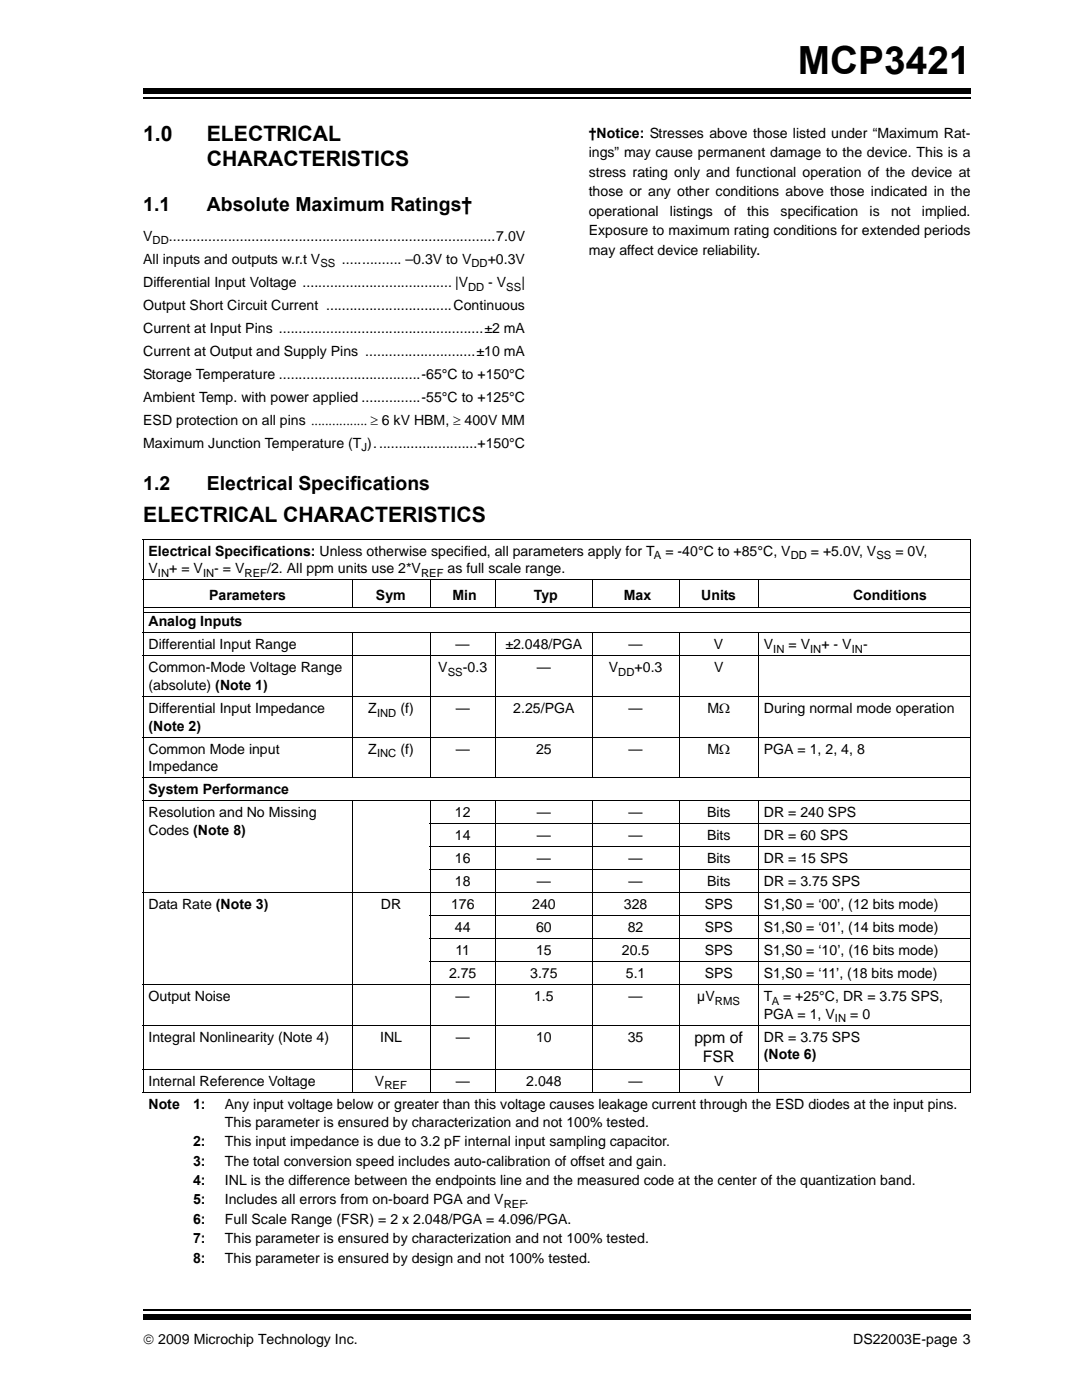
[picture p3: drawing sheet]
<svg xmlns="http://www.w3.org/2000/svg" width="216mm" height="279mm" viewBox="0 0 216 279" stroke-linecap="round" stroke-linejoin="round" font-family="sans-serif">
<defs><g id="words">
<text font-size="7.7" x="159.2" y="14.7">MCP3421</text>
<g font-size="4.2">
<text x="28.6" y="28.2">1.0</text>
<text x="41.3" y="28.2">ELECTRICAL</text>
<text x="41.3" y="33.1">CHARACTERISTICS</text>
<text x="28.6" y="104.1">ELECTRICAL CHARACTERISTICS</text>
</g>
<g font-size="3.9">
<text x="28.6" y="42.1">1.1</text>
<text x="41.3" y="42.1">Absolute Maximum Ratings†</text>
<text x="28.6" y="97.8">1.2</text>
<text x="41.3" y="97.8">Electrical Specifications</text>
</g>
<g font-size="3.2">
<text x="138.6" y="208.1">ppm of</text>
<text x="140.3" y="212">FSR</text>
</g>
<g font-size="2.8">
<text x="117.5" y="27.5">†Notice: Stresses above those listed under “Maximum Rat-</text>
<text x="117.5" y="31.4">ings” may cause permanent damage to the device. This is a</text>
<text x="117.5" y="35.3">stress rating only and functional operation of the device at</text>
<text x="117.5" y="39.2">those or any other conditions above those indicated in the</text>
<text x="117.5" y="43">operational</text>
<text x="117.5" y="46.9">Exposure to maximum rating conditions for extended periods</text>
<text x="133.7" y="43">listings</text>
<text x="144.5" y="43">of</text>
<text x="149.1" y="43">this</text>
<text x="155.8" y="43">specification</text>
<text x="173.5" y="43">is</text>
<text x="177.8" y="43">not</text>
<text x="184" y="43">implied.</text>
<text x="28.6" y="52.7">All inputs and outputs w.r.t V</text>
<text x="28.6" y="48.1">V</text>
<text x="33.7" y="48.1">...................................................................................7.0V</text>
<text x="68.2" y="52.7">............... –0.3V to V</text>
<text x="97.3" y="52.7">+0.3V</text>
<text x="117.5" y="50.8">may affect device reliability.</text>
<text x="28.6" y="57.3">Differential Input Voltage ...................................... |V</text>
<text x="97.4" y="57.3">- V</text>
<text x="104" y="57.3">|</text>
<text x="28.6" y="61.8">Output Short Circuit Current ................................Continuous</text>
<text x="28.6" y="66.4">Current at Input Pins ....................................................±2 mA</text>
<text x="28.6" y="71">Current at Output and Supply Pins ............................±10 mA</text>
<text x="28.6" y="75.6">Storage Temperature ....................................-65°C to +150°C</text>
<text x="28.6" y="80.2">Ambient Temp. with power applied ...............-55°C to +125°C</text>
<text x="28.6" y="89.4">Maximum Junction Temperature (T )..........................+150°C</text>
<text x="28.6" y="84.8">ESD protection on all pins ................ ≥ 6 kV HBM, ≥ 400V MM</text>
<text x="29.6" y="110.9">Electrical Specifications: Unless otherwise specified, all parameters apply for T</text>
<text x="132.8" y="110.9">= -40°C to +85°C, V</text>
<text x="161.8" y="110.9">= +5.0V, V</text>
<text x="178.7" y="110.9">= 0V,</text>
<text x="29.6" y="114.4">V</text>
<text x="33.8" y="114.4">+ = V</text>
<text x="41.7" y="119.7">Parameters</text>
<text x="42.8" y="114.4">- = V</text>
<text x="53.3" y="114.4">/2. All ppm units use 2*V</text>
<text x="75" y="119.7">Sym</text>
<text x="89.3" y="114.4">as full scale range.</text>
<text x="90.3" y="119.7">Min</text>
<text x="106.5" y="119.7">Typ</text>
<text x="124.5" y="119.7">Max</text>
<text x="139.9" y="119.7">Units</text>
<text x="170.2" y="119.7">Conditions</text>
<text x="29.6" y="125">Analog Inputs</text>
<text x="29.6" y="129.6">Differential Input Range</text>
<text x="90.9" y="129.6">—</text>
<text x="100.8" y="129.6">±2.048/PGA</text>
<text x="125.4" y="129.6">—</text>
<text x="142.5" y="129.6">V</text>
<text x="152.4" y="129.6">V</text>
<text x="157.3" y="129.6">= V</text>
<text x="163.9" y="129.6">+ - V</text>
<text x="172.2" y="129.6">-</text>
<text x="29.6" y="134.2">Common-Mode Voltage Range</text>
<text x="29.6" y="137.7">(absolute) (Note 1)</text>
<text x="87.5" y="134.2">V</text>
<text x="92.4" y="134.2">-0.3</text>
<text x="107.1" y="134.2">—</text>
<text x="121.5" y="134.2">V</text>
<text x="126.6" y="134.2">+0.3</text>
<text x="142.5" y="134.2">V</text>
<text x="29.6" y="142.3">Differential Input Impedance</text>
<text x="73.5" y="142.3">Z</text>
<text x="79.9" y="142.3">(f)</text>
<text x="90.9" y="142.3">—</text>
<text x="102.4" y="142.3">2.25/PGA</text>
<text x="125.4" y="142.3">—</text>
<text x="141.2" y="142.3">MΩ</text>
<text x="152.4" y="142.3">During normal mode operation</text>
<text x="29.6" y="145.8">(Note 2)</text>
<text x="29.6" y="150.4">Common Mode input</text>
<text x="29.6" y="153.9">Impedance</text>
<text x="73.5" y="150.4">Z</text>
<text x="79.9" y="150.4">(f)</text>
<text x="90.9" y="150.4">—</text>
<text x="107" y="150.4">25</text>
<text x="125.4" y="150.4">—</text>
<text x="141.2" y="150.4">MΩ</text>
<text x="152.4" y="150.4">PGA = 1, 2, 4, 8</text>
<text x="29.6" y="158.5">System Performance</text>
<text x="29.6" y="163.1">Resolution and No Missing</text>
<text x="29.6" y="166.6">Codes (Note 8)</text>
<text x="90.8" y="163.1">12</text>
<text x="90.8" y="167.7">14</text>
<text x="107.1" y="167.7">—</text>
<text x="107.1" y="163.1">—</text>
<text x="125.4" y="167.7">—</text>
<text x="125.4" y="163.1">—</text>
<text x="141.1" y="167.7">Bits</text>
<text x="141.1" y="163.1">Bits</text>
<text x="152.4" y="167.7">DR = 60 SPS</text>
<text x="152.4" y="163.1">DR = 240 SPS</text>
<text x="90.8" y="172.3">16</text>
<text x="107.1" y="172.3">—</text>
<text x="125.4" y="172.3">—</text>
<text x="141.1" y="172.3">Bits</text>
<text x="152.4" y="172.3">DR = 15 SPS</text>
<text x="90.8" y="176.9">18</text>
<text x="107.1" y="176.9">—</text>
<text x="125.4" y="176.9">—</text>
<text x="141.1" y="176.9">Bits</text>
<text x="152.4" y="176.9">DR = 3.75 SPS</text>
<text x="29.6" y="181.4">Data Rate (Note 3)</text>
<text x="76" y="181.4">DR</text>
<text x="90" y="181.4">176</text>
<text x="106.2" y="181.4">240</text>
<text x="124.5" y="181.4">328</text>
<text x="140.6" y="181.4">SPS</text>
<text x="152.4" y="181.4">S1,S0 = ‘00’, (12 bits mode)</text>
<text x="90.8" y="186">44</text>
<text x="90.9" y="190.6">11</text>
<text x="107" y="190.6">15</text>
<text x="107" y="186">60</text>
<text x="124.1" y="190.6">20.5</text>
<text x="125.3" y="186">82</text>
<text x="140.6" y="186">SPS</text>
<text x="140.6" y="190.6">SPS</text>
<text x="152.4" y="186">S1,S0 = ‘01’, (14 bits mode)</text>
<text x="152.4" y="190.6">S1,S0 = ‘10’, (16 bits mode)</text>
<text x="89.6" y="195.2">2.75</text>
<text x="105.8" y="195.2">3.75</text>
<text x="124.9" y="195.2">5.1</text>
<text x="140.6" y="195.2">SPS</text>
<text x="152.4" y="195.2">S1,S0 = ‘11’, (18 bits mode)</text>
<text x="29.6" y="199.8">Output Noise</text>
<text x="90.9" y="199.8">—</text>
<text x="106.6" y="199.8">1.5</text>
<text x="125.4" y="199.8">—</text>
<text x="139.1" y="199.8">µV</text>
<text x="152.4" y="199.8">T</text>
<text x="152.4" y="203.3">PGA = 1, V</text>
<text x="156.3" y="199.8">= +25°C, DR = 3.75 SPS,</text>
<text x="169.7" y="203.3">= 0</text>
<text x="29.6" y="207.9">Integral Nonlinearity (Note 4)</text>
<text x="75.8" y="207.9">INL</text>
<text x="90.9" y="207.9">—</text>
<text x="107" y="207.9">10</text>
<text x="125.3" y="207.9">35</text>
<text x="152.4" y="207.9">DR = 3.75 SPS</text>
<text x="152.4" y="211.4">(Note 6)</text>
<text x="29.6" y="221.3">Note</text>
<text x="29.6" y="216.7">Internal Reference Voltage</text>
<text x="38.5" y="221.3">1:</text>
<text x="44.9" y="221.3">Any input voltage below or greater than this voltage causes leakage current through the ESD diodes at the input pins.</text>
<text x="74.8" y="216.7">V</text>
<text x="90.9" y="216.7">—</text>
<text x="105" y="216.7">2.048</text>
<text x="125.4" y="216.7">—</text>
<text x="142.5" y="216.7">V</text>
<text x="44.9" y="224.8">This parameter is ensured by characterization and not 100% tested.</text>
<text x="38.5" y="228.7">2:</text>
<text x="38.5" y="232.6">3:</text>
<text x="44.9" y="228.7">This input impedance is due to 3.2 pF internal input sampling capacitor.</text>
<text x="44.9" y="232.6">The total conversion speed includes auto-calibration of offset and gain.</text>
<text x="38.5" y="236.5">4:</text>
<text x="44.9" y="236.5">INL is the difference between the endpoints line and the measured code at the center of the quantization band.</text>
<text x="38.5" y="244.2">6:</text>
<text x="38.5" y="240.4">5:</text>
<text x="44.9" y="244.2">Full Scale Range (FSR) = 2 x 2.048/PGA = 4.096/PGA.</text>
<text x="44.9" y="240.4">Includes all errors from on-board PGA and V</text>
<text x="104.7" y="240.4">.</text>
<text x="38.5" y="248.1">7:</text>
<text x="44.9" y="248.1">This parameter is ensured by characterization and not 100% tested.</text>
<text x="38.5" y="252">8:</text>
<text x="44.9" y="252">This parameter is ensured by design and not 100% tested.</text>
<text x="28.6" y="268.1">© 2009 Microchip Technology Inc.</text>
<text x="170.2" y="268.1">DS22003E-page 3</text>
</g>
<g font-size="2.2">
<text x="30.5" y="48.8">DD</text>
<text x="63.9" y="53.4">SS</text>
<text x="94.1" y="53.4">DD</text>
<text x="93.4" y="58">DD</text>
<text x="101" y="58">SS</text>
<text x="72.2" y="90.1">J</text>
<text x="130.5" y="111.6">A</text>
<text x="157.8" y="111.6">DD</text>
<text x="174.9" y="111.6">SS</text>
<text x="31.5" y="115.1">IN</text>
<text x="40.5" y="115.1">IN</text>
<text x="48.8" y="115.1">REF</text>
<text x="84" y="115.1">REF</text>
<text x="154.3" y="130.3">IN</text>
<text x="161.6" y="130.3">IN</text>
<text x="169.9" y="130.3">IN</text>
<text x="89.3" y="134.9">SS</text>
<text x="123.4" y="134.9">DD</text>
<text x="75.2" y="143">IND</text>
<text x="75.2" y="151.1">INC</text>
<text x="142.7" y="200.5">RMS</text>
<text x="154" y="200.5">A</text>
<text x="166.6" y="204">IN</text>
<text x="76.7" y="217.4">REF</text>
<text x="100.5" y="241.1">REF</text>
</g>
</g></defs>
<path d="M28.6 261.4h165.1" fill="none" stroke="#000" stroke-width=".36"/>
<path d="M28.6 262.4h165.1v1h-165.1z" fill="#000"/>
<path d="M28.6 17.3h165.1v5.4h-165.1z" fill="#fff"/>
<path d="M28.6 19.6h165.1" fill="none" stroke="#000" stroke-width=".36"/>
<path d="M28.6 17.7h165.1v1h-165.1z" fill="#000"/>
<g fill="none" stroke="#000" stroke-width=".2">
<path d="M28.5 107.6h165.2M28.5 115.7h165.2M28.6 107.7v96.8M70.3 115.6v5.6M85.8 115.6v5.6M98.9 115.6v5.6M118.2 115.6v5.6M135.5 115.6v5.6M151.4 115.6v5.6M193.6 107.7v110.2M28.5 126.3h165.2M28.5 130.9h165.2"/>
<path d="M28.5 139h165.2M28.7 121.3h164.8M28.7 122.2h164.8M70.3 126.2v29.1M85.8 126.2v29.1M98.9 126.2v29.1M118.2 126.2v29.1M135.5 126.2v29.1M151.4 126.2v29.1M28.5 147.1h165.2M28.5 155.2h165.2M28.5 159.8h165.2"/>
<path d="M70.3 159.7v58.4M85.8 159.7v58.4M98.9 159.7v58.4M118.2 159.7v58.4M135.5 159.7v58.4M151.4 159.7v58.4M28.5 178.2h165.2M85.7 164.4h108M85.7 169h108M85.7 173.6h108M28.5 196.5h165.2M85.7 182.7h108"/>
<path d="M85.7 187.3h108M85.7 191.9h108M28.5 204.6h165.2M28.5 213.4h165.2M28.5 218h165.2M28.6 204.7v8.6M28.6 213.5v4.4"/>
</g>
<use href="#words"/>
</svg>
